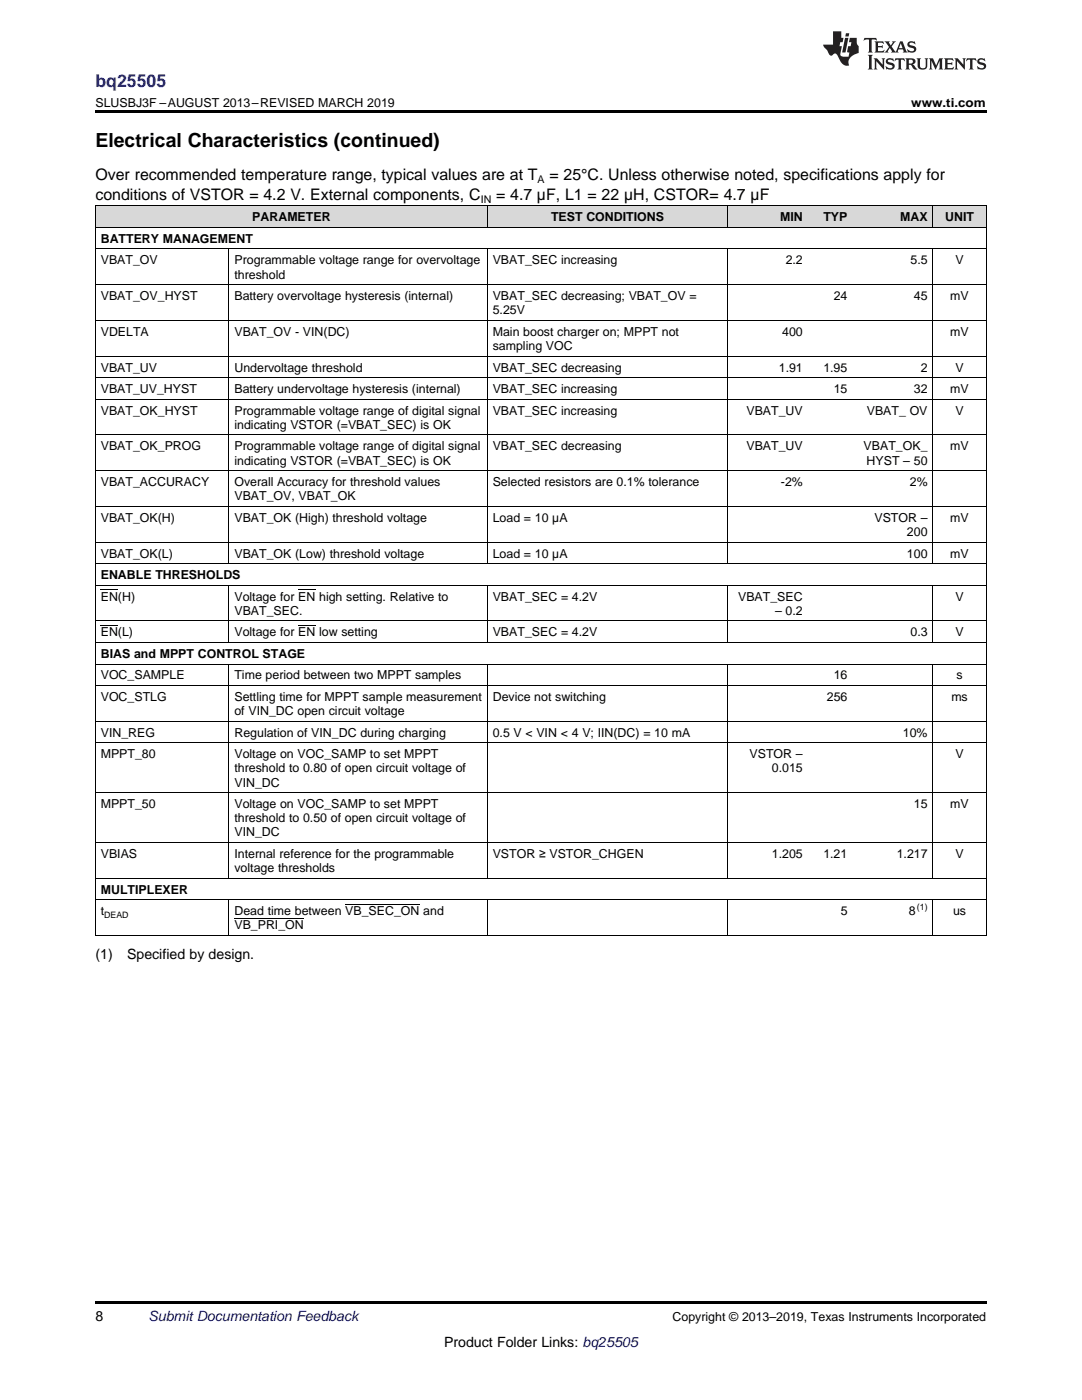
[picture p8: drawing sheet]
<svg xmlns="http://www.w3.org/2000/svg" width="216mm" height="279mm" viewBox="0 0 216 279" stroke-linecap="round" stroke-linejoin="round" font-family="sans-serif">
<defs><g id="words">
<text font-size="3.9" x="19" y="29.3">Electrical Characteristics (continued)</text>
<text font-size="3.5" fill="#00f" x="19" y="17.3">bq25505</text>
<g font-size="3.2">
<text x="19" y="36">Over recommended temperature range, typical values are at T</text>
<text x="109.6" y="36">= 25°C. Unless otherwise noted, specifications apply for</text>
<text x="19" y="39.9">conditions of VSTOR = 4.2 V. External components, C</text>
<text x="99" y="39.9">= 4.7 µF, L1 = 22 µH, CSTOR= 4.7 µF</text>
</g>
<g font-size="2.8">
<text x="19" y="191.3">(1)</text>
<text x="25.4" y="191.3">Specified by design.</text>
<text x="19" y="263.6">8</text>
<text x="88.6" y="268.9">Product Folder Links: bq25505</text>
</g>
<text font-size="2.8" fill="#0000c8" x="29.6" y="263.6">Submit Documentation Feedback</text>
<g font-size="2.5">
<text x="19" y="21.4">SLUSBJ3F –AUGUST 2013–REVISED MARCH 2019</text>
<text x="181.8" y="21.4">www.ti.com</text>
<text x="50.3" y="44.2">PARAMETER</text>
<text x="110" y="44.2">TEST CONDITIONS</text>
<text x="155.7" y="44.2">MIN</text>
<text x="164.3" y="44.2">TYP</text>
<text x="179.6" y="44.2">MAX</text>
<text x="188.6" y="44.2">UNIT</text>
<text x="20.1" y="48.5">BATTERY MANAGEMENT</text>
<text x="20.1" y="52.8">VBAT_OV</text>
<text x="46.8" y="52.8">Programmable voltage range for overvoltage</text>
<text x="98.3" y="52.8">VBAT_SEC increasing</text>
<text x="156.8" y="52.8">2.2</text>
<text x="181.7" y="52.8">5.5</text>
<text x="190.6" y="52.8">V</text>
<text x="20.1" y="59.9">VBAT_OV_HYST</text>
<text x="46.8" y="55.6">threshold</text>
<text x="46.8" y="59.9">Battery overvoltage hysteresis (internal)</text>
<text x="98.3" y="59.9">VBAT_SEC decreasing; VBAT_OV =</text>
<text x="166.4" y="59.9">24</text>
<text x="182.4" y="59.9">45</text>
<text x="189.6" y="59.9">mV</text>
<text x="98.3" y="62.7">5.25V</text>
<text x="20.1" y="67">VDELTA</text>
<text x="46.8" y="67">VBAT_OV - VIN(DC)</text>
<text x="98.3" y="67">Main boost charger on; MPPT not</text>
<text x="98.3" y="69.8">sampling VOC</text>
<text x="156.1" y="67">400</text>
<text x="189.6" y="67">mV</text>
<text x="20.1" y="74.2">VBAT_UV</text>
<text x="46.8" y="74.2">Undervoltage threshold</text>
<text x="98.3" y="74.2">VBAT_SEC decreasing</text>
<text x="155.4" y="74.2">1.91</text>
<text x="164.3" y="74.2">1.95</text>
<text x="183.7" y="74.2">2</text>
<text x="190.6" y="74.2">V</text>
<text x="20.1" y="78.5">VBAT_UV_HYST</text>
<text x="20.1" y="82.8">VBAT_OK_HYST</text>
<text x="46.8" y="78.5">Battery undervoltage hysteresis (internal)</text>
<text x="46.8" y="82.8">Programmable voltage range of digital signal</text>
<text x="98.3" y="78.5">VBAT_SEC increasing</text>
<text x="98.3" y="82.8">VBAT_SEC increasing</text>
<text x="148.9" y="82.8">VBAT_UV</text>
<text x="166.4" y="78.5">15</text>
<text x="173" y="82.8">VBAT_ OV</text>
<text x="182.4" y="78.5">32</text>
<text x="189.6" y="78.5">mV</text>
<text x="190.6" y="82.8">V</text>
<text x="20.1" y="89.9">VBAT_OK_PROG</text>
<text x="46.8" y="85.6">indicating VSTOR (=VBAT_SEC) is OK</text>
<text x="46.8" y="89.9">Programmable voltage range of digital signal</text>
<text x="98.3" y="89.9">VBAT_SEC decreasing</text>
<text x="148.9" y="89.9">VBAT_UV</text>
<text x="172.3" y="89.9">VBAT_OK_</text>
<text x="189.6" y="89.9">mV</text>
<text x="46.8" y="92.7">indicating VSTOR (=VBAT_SEC) is OK</text>
<text x="172.9" y="92.7">HYST – 50</text>
<text x="20.1" y="97">VBAT_ACCURACY</text>
<text x="46.8" y="97">Overall Accuracy for threshold values</text>
<text x="46.8" y="99.8">VBAT_OV, VBAT_OK</text>
<text x="98.3" y="97">Selected resistors are 0.1% tolerance</text>
<text x="155.8" y="97">-2%</text>
<text x="181.5" y="97">2%</text>
<text x="20.1" y="104.1">VBAT_OK(H)</text>
<text x="46.8" y="104.1">VBAT_OK (High) threshold voltage</text>
<text x="98.3" y="104.1">Load = 10 µA</text>
<text x="174.5" y="104.1">VSTOR –</text>
<text x="181" y="107">200</text>
<text x="189.6" y="104.1">mV</text>
<text x="20.1" y="111.3">VBAT_OK(L)</text>
<text x="46.8" y="111.3">VBAT_OK (Low) threshold voltage</text>
<text x="98.3" y="111.3">Load = 10 µA</text>
<text x="181" y="111.3">100</text>
<text x="189.6" y="111.3">mV</text>
<text x="20.1" y="115.6">ENABLE THRESHOLDS</text>
<text x="20.1" y="119.9">EN(H)</text>
<text x="46.8" y="119.9">Voltage for EN high setting. Relative to</text>
<text x="98.3" y="119.9">VBAT_SEC = 4.2V</text>
<text x="147.3" y="119.9">VBAT_SEC</text>
<text x="190.6" y="119.9">V</text>
<text x="46.8" y="122.7">VBAT_SEC.</text>
<text x="154.7" y="122.7">– 0.2</text>
<text x="20.1" y="127">EN(L)</text>
<text x="20.1" y="131.3">BIAS and MPPT CONTROL STAGE</text>
<text x="46.8" y="127">Voltage for EN low setting</text>
<text x="98.3" y="127">VBAT_SEC = 4.2V</text>
<text x="181.7" y="127">0.3</text>
<text x="190.6" y="127">V</text>
<text x="20.1" y="135.6">VOC_SAMPLE</text>
<text x="46.8" y="135.6">Time period between two MPPT samples</text>
<text x="166.4" y="135.6">16</text>
<text x="190.9" y="135.6">s</text>
<text x="20.1" y="139.9">VOC_STLG</text>
<text x="46.8" y="139.9">Settling time for MPPT sample measurement</text>
<text x="46.8" y="142.7">of VIN_DC open circuit voltage</text>
<text x="98.3" y="139.9">Device not switching</text>
<text x="165" y="139.9">256</text>
<text x="189.8" y="139.9">ms</text>
<text x="20.1" y="147">VIN_REG</text>
<text x="46.8" y="147">Regulation of VIN_DC during charging</text>
<text x="98.3" y="147">0.5 V &lt; VIN &lt; 4 V; IIN(DC) = 10 mA</text>
<text x="180.2" y="147">10%</text>
<text x="20.1" y="151.3">MPPT_80</text>
<text x="46.8" y="151.3">Voltage on VOC_SAMP to set MPPT</text>
<text x="46.8" y="154.2">threshold to 0.80 of open circuit voltage of</text>
<text x="149.6" y="151.3">VSTOR –</text>
<text x="154" y="154.2">0.015</text>
<text x="190.6" y="151.3">V</text>
<text x="20.1" y="161.3">MPPT_50</text>
<text x="46.8" y="157">VIN_DC</text>
<text x="46.8" y="161.3">Voltage on VOC_SAMP to set MPPT</text>
<text x="182.4" y="161.3">15</text>
<text x="189.6" y="161.3">mV</text>
<text x="46.8" y="164.1">threshold to 0.50 of open circuit voltage of</text>
<text x="46.8" y="166.9">VIN_DC</text>
<text x="20.1" y="171.2">VBIAS</text>
<text x="46.8" y="171.2">Internal reference for the programmable</text>
<text x="98.3" y="171.2">VSTOR ≥ VSTOR_CHGEN</text>
<text x="154" y="171.2">1.205</text>
<text x="164.3" y="171.2">1.21</text>
<text x="178.9" y="171.2">1.217</text>
<text x="190.6" y="171.2">V</text>
<text x="20.1" y="178.4">MULTIPLEXER</text>
<text x="46.8" y="174.1">voltage thresholds</text>
<text x="20.1" y="182.7">t</text>
<text x="46.8" y="182.7">Dead time between VB_SEC_ON and</text>
<text x="46.8" y="185.5">VB_PRI_ON</text>
<text x="167.7" y="182.7">5</text>
<text x="181.4" y="182.7">8</text>
<text x="190.2" y="182.7">us</text>
<text x="134.2" y="263.6">Copyright © 2013–2019, Texas Instruments Incorporated</text>
</g>
<g font-size="2.1">
<text x="95.9" y="40.5">IN</text>
<text x="107.3" y="36.6">A</text>
</g>
<g font-size="1.8">
<text x="20.8" y="183.2">DEAD</text>
<text x="182.9" y="181.7">(1)</text>
</g>
</g></defs>
<g fill="#d8d8d8">
<path d="M19 41.1h26.7v4.3h-26.7z"/>
<path d="M45.7 41.1h51.6v4.3h-51.6z"/>
<path d="M97.3 41.1h48v4.3h-48z"/>
<path d="M145.3 41.1h16v4.3h-16z"/>
<path d="M161.3 41.1h8.9v4.3h-8.9z"/>
<path d="M170.2 41.1h16v4.3h-16z"/>
<path d="M186.2 41.1h10.6v4.3h-10.6z"/>
</g>
<path d="M19 22h177.8v.5h-177.8zM19 259.7h177.8v.5h-177.8z" fill="#000"/>
<g fill="none" stroke="#000" stroke-width=".2">
<path d="M19 41.1h177.8v145.7M19 56.8h177.8M19 49.7h177.8M19 45.4h177.8M19.1 41.1v145.7M45.7 49.7v62.8M97.2 41.1v4.3M97.2 49.7v62.8M145.2 41.1v4.3M145.2 49.7v62.8M186.1 41.1v4.3M186.1 49.7v62.8"/>
<path d="M19 79.7h177.8M19 75.4h177.8M19 71.1h177.8M19 63.9h177.8M19 93.9h177.8M19 86.8h177.8M19 116.8h177.8M19 112.5h177.8M19 108.2h177.8M19 101.1h177.8M45.7 116.8v11.5M97.2 116.8v11.5"/>
<path d="M145.2 116.8v11.5M186.1 116.8v11.5M19 136.8h177.8M19 132.5h177.8M19 128.2h177.8M19 123.9h177.8M45.7 132.6v42.7M97.2 132.6v42.7M145.2 132.6v42.7M186.1 132.6v42.7M19 158.2h177.8M19 148.3h177.8"/>
<path d="M19 144h177.8M19 179.6h177.8M19 175.3h177.8M19 168.2h177.8M45.7 179.6v7.2M97.2 179.6v7.2M145.2 179.6v7.2M186.1 179.6v7.2M19 186.7h177.8"/>
</g>
<g fill="#231f20">
<path d="M172.5 7.6l-.1 .5 .4-.2h.6v.1v2.1l-.2 .4h.9l-.2-.4v-2.1l.1-.1h.5l.5 .2-.2-.5zM174.5 8.3l.2 .3v1.5l-.2 .4h1.8l.2-.6a1.04 1.04 0 0 1-1.3 .2v-.7h.6l.3 .2v-.6l-.3 .2h-.6v-.6l.8-.1 .4 .3-.2-.5zM176.5 8.3l.9 1.1-.9 1.1h.8l-.2-.2 .4-.7 .5 .7-.2 .2h1.5l-.2-.2 .2-.4h.9l.1 .4-.2 .2h1l-.3-.3-.7-1.9h-.5l-.9 2-.8-1 .9-1h-.8l.1 .3-.4 .5-.3-.6 .1-.2zM179.7 8.6l.4 1h-.7zM181.3 8.4a.63 .63 0 0 0-.2 .7 .63 .63 0 0 0 .6 .4l.6 .2 .1 .2a.75 .75 0 0 1-.7 .4 .75 .75 0 0 1-.6-.5l.1 .7 .1-.1a1.11 1.11 0 0 0 1.5-.6 1.13 1.13 0 0 0-1.2-.8l-.1-.4a1.04 1.04 0 0 1 1.2 .2l-.2-.5-.2 .1-.4-.2zM173.2 10.9l.2 .4v2.2l-.2 .4h1l-.3-.4v-2.2l.3-.4zM174.3 11.6l.3 .4v1.5l-.3 .4h.8l-.2-.4v-1.3l1.5 1.7v-1.9l.2-.4h-.7l.2 .4v.9l-1.1-1.3zM177 11.8a.62 .62 0 0 0-.2 .7 .62 .62 0 0 0 .6 .4l.6 .1 .1 .3a.76 .76 0 0 1-.7 .3 .76 .76 0 0 1-.7-.4l.2 .7 .1-.1a1.11 1.11 0 0 0 1.5-.6 1.13 1.13 0 0 0-1.2-.8l-.1-.4a1.04 1.04 0 0 1 1.2 .2l-.2-.6-.2 .1-.5-.1zM178.7 11.6l-.2 .6a.61 .61 0 0 1 .8-.3v1.6l-.2 .4h.9l-.2-.4v-1.6a.63 .63 0 0 1 .7 .3l-.1-.6zM180.6 11.6l.3 .4v1.5l-.3 .4h1l-.2-.2-.1-.8 .6 .2a.76 .76 0 0 0 1.2 .7l-1-1a.58 .58 0 0 0 .6-.5 .58 .58 0 0 0-.5-.6zM181.4 11.9h.1a.45 .45 0 0 1 .5 .1 .45 .45 0 0 1 .1 .5l-.8 .2zM182.9 11.6l.2 .2a2.17 2.17 0 0 0 .3 1.9 .99 .99 0 0 0 1.6-.6v-1.1l.2-.4h-.7l.2 .2a1.92 1.92 0 0 1-.2 1.8 .6 .6 0 0 1-.9-.5v-1.1l.2-.4zM185.4 11.6l.2 .4v1.5l-.2 .4h.7l-.2-.4v-1.4l.8 1.8 .8-1.8v1.4l-.2 .4h.9l-.2-.4v-1.5l.2-.4h-.8l-.6 1.5-.6-1.5zM188.4 11.6l.2 .4v1.5l-.2 .4h1.8l.1-.6a1.04 1.04 0 0 1-1.2 .1v-.6h.5l.4 .2v-.6l-.4 .2h-.5v-.7h.8l.3 .3-.1-.6zM190.5 11.6l.2 .4v1.5l-.2 .4h.7l-.2-.4v-1.3l1.5 1.7v-1.9l.2-.4h-.7l.2 .4v.9l-1.1-1.3zM192.9 11.6l-.1 .6a.61 .61 0 0 1 .7-.3l.1 1.6-.3 .4h1l-.3-.4 .1-1.6a.63 .63 0 0 1 .7 .3l-.1-.6zM195.2 11.8a.62 .62 0 0 0-.2 .7 .62 .62 0 0 0 .6 .4l.6 .1 .1 .3a.76 .76 0 0 1-.7 .3 .76 .76 0 0 1-.6-.4l.1 .7 .1-.1a1.11 1.11 0 0 0 1.6-.6 1.13 1.13 0 0 0-1.3-.8l-.1-.4a1.04 1.04 0 0 1 1.2 .2l-.1-.6-.2 .1-.5-.1z"/>
<path d="M166.2 6.3v2.6h-1.9v.4l.8 .9a.91 .91 0 0 0 1 .8 .56 .56 0 0 1 .5-.3 .56 .56 0 0 1 .5 .3l.4 .8a1.53 1.53 0 0 0 1.9 1.2 1.54 1.54 0 0 1 1-2.1l.9-.3v-1.4a1.52 1.52 0 0 1-.4-1.6h-1.3l-.2 .8h.5l-.2 .8h-.5l-.1 1v.2l.4 .1-.2 .8a1.93 1.93 0 0 1-1.6-.3l.3-1.8h-.5l.2-.8h.4l.2-.8h-.4v-1.3zM168.6 7.6l-.6 2.9h.7l.6-2.9zM168.8 6.6l-.1 .7h.6l.2-.7z"/>
</g>
<path d="M20.1 117.7h3.4M59.5 117.7h3.4M20.1 124.8h3.4M59.5 124.8h3.4M46.8 183.3h13.8M68.9 180.5h14.8" fill="none" stroke="#000" stroke-width=".2"/>
<use href="#words"/>
</svg>
